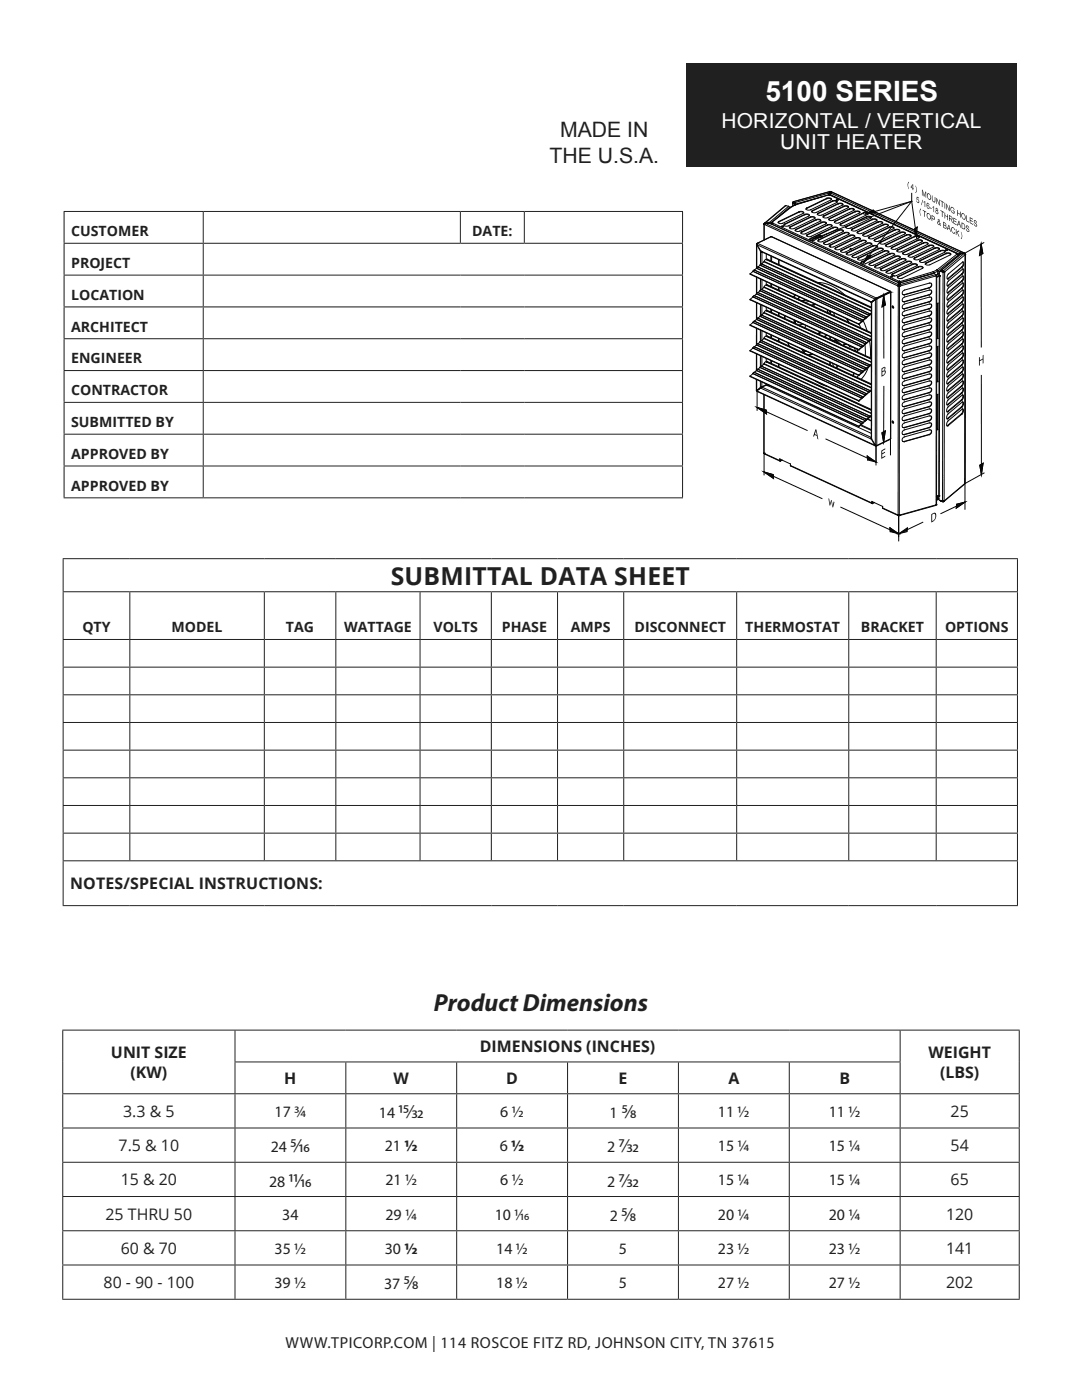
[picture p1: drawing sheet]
<svg xmlns="http://www.w3.org/2000/svg" width="216mm" height="279mm" viewBox="0 0 216 279" stroke-linecap="round" stroke-linejoin="round" font-family="sans-serif">
<defs><g id="words">
<text font-size="5.6" fill="#fff" x="152.7" y="20.1">5100 SERIES</text>
<g font-size="4.9" fill="#231f20">
<text x="78" y="116.7">SUBMITTAL DATA SHEET</text>
<text x="86.6" y="201.8">Product Dimensions</text>
</g>
<g font-size="4.2" fill="#231f20">
<text x="111.8" y="27.4">MADE IN</text>
<text x="109.6" y="32.4">THE U.S.A.</text>
</g>
<g font-size="4.1" fill="#fff">
<text x="143.9" y="25.5">HORIZONTAL / VERTICAL</text>
<text x="155.7" y="29.7">UNIT HEATER</text>
</g>
<g font-size="3.9" fill="#231f20">
<text x="79.5" y="223.2">15/32</text>
<text x="124.1" y="223.2">5/8</text>
<text x="58" y="230">5/16</text>
<text x="123.5" y="230">7/32</text>
<text x="57.6" y="236.8">11/16</text>
<text x="123.5" y="236.8">7/32</text>
<text x="124" y="243.7">5/8</text>
<text x="80.6" y="257.3">5/8</text>
</g>
<g font-size="3.2" fill="#231f20">
<text x="14" y="177.5">NOTES/SPECIAL INSTRUCTIONS:</text>
<text x="95.8" y="210">DIMENSIONS (INCHES)</text>
<text x="22.1" y="211.2">UNIT SIZE</text>
<text x="26" y="215.1">(KW)</text>
<text x="185.3" y="211.2">WEIGHT</text>
<text x="187.6" y="215.1">(LBS)</text>
<text x="56.7" y="216.3">H</text>
<text x="78.5" y="216.3">W</text>
<text x="101" y="216.3">D</text>
<text x="123.4" y="216.3">E</text>
<text x="145.3" y="216.3">A</text>
<text x="167.5" y="216.3">B</text>
<text x="24.6" y="222.9">3.3 &amp; 5</text>
<text x="54.8" y="222.9">17 ¾</text>
<text x="75.6" y="223.2">14</text>
<text x="99.8" y="222.9">6 ½</text>
<text x="121.6" y="223.2">1</text>
<text x="143.3" y="222.9">11 ½</text>
<text x="165.4" y="222.9">11 ½</text>
<text x="189.7" y="222.9">25</text>
<text x="23.7" y="229.8">7.5 &amp; 10</text>
<text x="54" y="230">24</text>
<text x="76.8" y="229.7">21 ½</text>
<text x="99.7" y="229.7">6 ½</text>
<text x="121.2" y="230">2</text>
<text x="143.3" y="229.7">15 ¼</text>
<text x="165.4" y="229.7">15 ¼</text>
<text x="189.7" y="229.8">54</text>
<text x="24.1" y="236.6">15 &amp; 20</text>
<text x="53.7" y="236.8">28</text>
<text x="76.9" y="236.6">21 ½</text>
<text x="99.8" y="236.6">6 ½</text>
<text x="121.2" y="236.8">2</text>
<text x="143.3" y="236.6">15 ¼</text>
<text x="165.4" y="236.6">15 ¼</text>
<text x="189.7" y="236.6">65</text>
<text x="21.1" y="243.4">25 THRU 50</text>
<text x="56.3" y="243.4">34</text>
<text x="76.9" y="243.4">29 ¼</text>
<text x="98.7" y="243.4">10 1/16</text>
<text x="121.7" y="243.7">2</text>
<text x="143.3" y="243.4">20 ¼</text>
<text x="165.4" y="243.4">20 ¼</text>
<text x="188.8" y="243.4">120</text>
<text x="24.1" y="250.3">60 &amp; 70</text>
<text x="54.8" y="250.2">35 ½</text>
<text x="76.8" y="250.2">30 ½</text>
<text x="99" y="250.2">14 ½</text>
<text x="123.5" y="250.2">5</text>
<text x="143.3" y="250.2">23 ½</text>
<text x="165.4" y="250.2">23 ½</text>
<text x="188.8" y="250.3">141</text>
<text x="20.7" y="257.1">80 - 90 - 100</text>
<text x="54.8" y="257.1">39 ½</text>
<text x="76.6" y="257.3">37</text>
<text x="99" y="257.1">18 ½</text>
<text x="123.5" y="257.1">5</text>
<text x="143.3" y="257.1">27 ½</text>
<text x="165.4" y="257.1">27 ½</text>
<text x="188.8" y="257.1">202</text>
<text x="57" y="269.1">WWW.TPICORP.COM | 114 ROSCOE FITZ RD, JOHNSON CITY, TN 37615</text>
</g>
<g font-size="2.8" fill="#231f20">
<text x="14.2" y="47.1">CUSTOMER</text>
<text x="94.2" y="47.1">DATE:</text>
<text x="14.2" y="53.5">PROJECT</text>
<text x="14.2" y="59.8">LOCATION</text>
<text x="14.2" y="66.2">ARCHITECT</text>
<text x="14.2" y="72.5">ENGINEER</text>
<text x="14.2" y="78.9">CONTRACTOR</text>
<text x="14.2" y="85.2">SUBMITTED BY</text>
<text x="14.2" y="91.6">APPROVED BY</text>
<text x="14.2" y="97.9">APPROVED BY</text>
<text x="16.4" y="126.2">QTY</text>
<text x="34.2" y="126.2">MODEL</text>
<text x="57.1" y="126.2">TAG</text>
<text x="68.7" y="126.2">WATTAGE</text>
<text x="86.5" y="126.2">VOLTS</text>
<text x="100.1" y="126.2">PHASE</text>
<text x="113.9" y="126.2">AMPS</text>
<text x="126.6" y="126.2">DISCONNECT</text>
<text x="148.7" y="126.2">THERMOSTAT</text>
<text x="171.8" y="126.2">BRACKET</text>
<text x="188.6" y="126.2">OPTIONS</text>
</g>
</g></defs>
<g fill="none" stroke="#231f20" stroke-width=".2">
<path d="M12.7 42.2h123.6M12.7 48.6h123.6M12.7 54.9h123.6M12.8 42.3v6.2M12.8 48.6v6.2M12.8 55v6.2M40.6 42.3v6.2M40.6 48.6v6.2M40.6 55v6.2M91.9 42.3v6.2M104.6 42.3v6.2M136.2 42.3v6.2"/>
<path d="M136.2 48.6v6.2M136.2 55v6.2M12.7 61.3h123.6M12.7 67.6h123.6M12.7 74h123.6M12.8 61.3v6.2M12.8 67.7v6.2M12.8 74v6.2M40.6 61.3v6.2M40.6 67.7v6.2M40.6 74v6.2M136.2 61.3v6.2"/>
<path d="M136.2 67.7v6.2M136.2 74v6.2M12.7 80.3h123.6M12.7 86.7h123.6M12.7 93h123.6M12.7 99.4h123.6M12.8 80.4v6.2M12.8 86.7v6.2M12.8 93.1v6.2M40.6 80.4v6.2M40.6 86.7v6.2M40.6 93.1v6.2"/>
<path d="M136.2 80.4v6.2M136.2 86.7v6.2M136.2 93.1v6.2M12.5 111.5h190.6M12.5 118.1h190.6M12.6 111.6v6.4M12.6 118.2v9.3M25.9 118.2v9.3M52.7 118.2v9.3M67 118.2v9.3M83.8 118.2v9.3M98 118.2v9.3"/>
<path d="M111.3 118.2v9.3M124.5 118.2v9.3M147 118.2v9.3M169.4 118.2v9.3M186.8 118.2v9.3M203 111.6v6.4M203 118.2v9.3M12.5 127.6h190.6M12.5 133.1h190.6M12.5 138.7h190.6M12.6 127.7v5.4M12.6 133.2v5.4"/>
<path d="M12.6 138.8v5.3M25.9 127.7v5.4M25.9 133.2v5.4M25.9 138.8v5.3M52.7 127.7v5.4M52.7 133.2v5.4M52.7 138.8v5.3M67 127.7v5.4M67 133.2v5.4M67 138.8v5.3M83.8 127.7v5.4M83.8 133.2v5.4"/>
<path d="M83.8 138.8v5.3M98 127.7v5.4M98 133.2v5.4M98 138.8v5.3M111.3 127.7v5.4M111.3 133.2v5.4M111.3 138.8v5.3M124.5 127.7v5.4M124.5 133.2v5.4M124.5 138.8v5.3M147 127.7v5.4M147 133.2v5.4"/>
<path d="M147 138.8v5.3M169.4 127.7v5.4M169.4 133.2v5.4M169.4 138.8v5.3M186.8 127.7v5.4M186.8 133.2v5.4M186.8 138.8v5.3M203 127.7v5.4M203 133.2v5.4M203 138.8v5.3M12.5 144.2h190.6M12.5 149.7h190.6"/>
<path d="M12.5 155.2h190.6M12.6 144.3v5.3M12.6 149.8v5.3M12.6 155.3v5.4M25.9 144.3v5.3M25.9 149.8v5.3M25.9 155.3v5.4M52.7 144.3v5.3M52.7 149.8v5.3M52.7 155.3v5.4M67 144.3v5.3M67 149.8v5.3"/>
<path d="M67 155.3v5.4M83.8 144.3v5.3M83.8 149.8v5.3M83.8 155.3v5.4M98 144.3v5.3M98 149.8v5.3M98 155.3v5.4M111.3 144.3v5.3M111.3 149.8v5.3M111.3 155.3v5.4M124.5 144.3v5.3M124.5 149.8v5.3"/>
<path d="M124.5 155.3v5.4M147 144.3v5.3M147 149.8v5.3M147 155.3v5.4M169.4 144.3v5.3M169.4 149.8v5.3M169.4 155.3v5.4M186.8 144.3v5.3M186.8 149.8v5.3M186.8 155.3v5.4M203 144.3v5.3M203 149.8v5.3"/>
<path d="M203 155.3v5.4M12.5 160.8h190.6M12.5 166.3h190.6M12.5 171.8h190.6M12.6 160.8v5.4M12.6 166.4v5.3M12.6 171.9v8.8M25.9 160.8v5.4M25.9 166.4v5.3M52.7 160.8v5.4M52.7 166.4v5.3M67 160.8v5.4"/>
<path d="M67 166.4v5.3M83.8 160.8v5.4M83.8 166.4v5.3M98 160.8v5.4M98 166.4v5.3M111.3 160.8v5.4M111.3 166.4v5.3M124.5 160.8v5.4M124.5 166.4v5.3M147 160.8v5.4M147 166.4v5.3M169.4 160.8v5.4"/>
<path d="M169.4 166.4v5.3M186.8 160.8v5.4M186.8 166.4v5.3M203 160.8v5.4M203 166.4v5.3M203 171.9v8.8M12.5 180.7h190.6"/>
</g>
<g fill="none" stroke="#030505" stroke-width=".2">
<path d="M165.4 38.9l.1 .1M151.1 48.8l.7 1.3M151.2 58.4l-.2 .2M151.9 57.8l21.7 10M152 52.7h-.1M153.8 51.1v1M164.4 43.1v.1M170.1 51v.1M170.2 41.7l.2 .1M174.6 47.8v.1M179.5 56.2l.1 .2M186.4 54.5h.1"/>
<path d="M187.7 54.1h.1M188.3 54.2l-.1 .1M150.5 64.1h.1M151.2 73.7l-.2 .2M153.1 72.1l-.1 .1M155.4 67.6v.5M162.6 60.7l-.3 .4M171.9 64.2l-.5 .4M172 69.2v.1M172.2 63.9h.1M172.8 73.6h.1M189.1 62.6h-.1"/>
<path d="M191.9 79.8h.1M191.9 67.2l-2.8 2.4M192 77l-2.8 2.4M173.1 91v.8M192.5 96.7v4.9"/>
</g>
<path d="M175.9 89.9l.7-.4v.2l-.6 .3v.5l.6-.4v.2l-.6 .4v.6l.6-.4v.2l-.7 .5z" fill-rule="evenodd" fill="#030505"/>
<g fill="none" stroke="#030505" stroke-width=".2">
<path d="M150.2 59.3l-.5 .5M151.7 58l21.7 10M153 51.8h-.1M154 44.5h.1M158.8 40.9h-.1M176.3 59l.4 1.9-.7 .3zM177.6 58.3h.1M177.6 58.2l-.2 .2M178.1 54.6v.1M180.2 50.4v.1M186.2 54.2l.2 .3M192 59.3l-2.8 2.4"/>
<path d="M151.2 63.5l-.2 .2M151.7 73.3l21.7 10M165.7 62.1h-.1M192 63.5h.1a.58 .58 0 0 1-.1 .9M192.1 74.6v.5l-.2 .5"/>
</g>
<g fill="#030505">
<path d="M181.3 36.3l-.1 .6 .1 .8-.2-.8z"/>
<path d="M182.6 37.1l.3 .8-.2 .6 .1-.8z"/>
<path d="M184 37.8l.1 .1v1.2l-.1-.1z"/>
<path d="M184.1 37.9l.2 1.3z"/>
<path d="M184.8 38.3v1.2l-.1-.1z"/>
<path d="M185.9 39h.2v.9l.2 .3-.3-.2z"/>
<path d="M186.8 39.5h.1v1.2h-.1z"/>
<path d="M187.4 39.8l.1 .1v1.1h-.1z"/>
<path d="M188.5 40.4l.1 .1v1.2l-.1-.1z"/>
<path d="M188.8 40.6l.1 .1v1.2l-.1-.1z"/>
<path d="M189.4 41h.1v1.2l-.1-.1z"/>
<path d="M182.8 40l.3 .4-.2-.1z"/>
<path d="M183 39.7l.3 .2z"/>
<path d="M184.1 39.9l-.2 1.1z"/>
<path d="M184.3 40.3l.2 .1h-.2z"/>
<path d="M184.4 40.3l.2-.1v1.1z"/>
<path d="M185.2 41l.2 .1 .1 .4-.1 .2-.2-.1a.29 .29 0 0 0 .2-.3 .29 .29 0 0 0-.2-.3z"/>
<path d="M185 41l.1-.1 .3 .2z"/>
<path d="M185.2 40.6l.3 .3z"/>
<path d="M185.6 41.4l.3 .2v.1l-.3-.2z"/>
<path d="M186.1 41.3l.2 .1h-.2z"/>
<path d="M186.2 41.3l.2-.1v1.2z"/>
<path d="M186.9 42.1l.3 .3v.3l-.3-.1 .2-.1z"/>
<path d="M187 41.6l.1 .3-.2 .1 .2 .1 .1-.3z"/>
<path d="M183.7 41.7h.1l-.2 .5 .1 .9-.2-.8z"/>
<path d="M187.1 44.7l.4 .2h-.2z"/>
<path d="M187.6 44.5l.1 .2z"/>
<path d="M187.1 44.2l.2 .1-.2 .2 .2 .3-.3-.3z"/>
<path d="M189.9 46.3l.4 .2 .2-.2 .1 .1a.32 .32 0 0 1-.4 .3 .32 .32 0 0 1-.3-.4z"/>
<path d="M190.2 45.5l.2 .1 .2 .3z"/>
<path d="M190.7 45.7l.1 .1v1.1h-.1z"/>
<path d="M191.7 46.3l.3 .8-.2 .6 .1-.8z"/>
</g>
<g fill="#030505">
<path d="M182.1 36.8h.1l-.4 .5 .5 .3-.1 .4-.1-.4-.4-.2z" fill-rule="evenodd"/>
<path d="M182.2 36.8v.8l-.4-.3 .3 .2z" fill-rule="evenodd"/>
<path d="M184.6 38.2l.2 .1-.4 1-.1-.1z" fill-rule="evenodd"/>
<path d="M185.4 38.8a.77 .77 0 0 1 .3 1l-.3 .1-.3-.4 .3 .2a.44 .44 0 0 0 .3-.4 .44 .44 0 0 0-.2-.4z" fill-rule="evenodd"/>
<path d="M185.1 38.6h.3l.2 .3-.2-.1a.44 .44 0 0 0-.4 .3 .44 .44 0 0 0 .2 .5l.2 .1a.77 .77 0 0 1-.3-1.1z" fill-rule="evenodd"/>
<path d="M186.5 39.3l.1 .1v.9a.35 .35 0 0 1-.4 .1 .35 .35 0 0 1-.2-.3l.5 .1z" fill-rule="evenodd"/>
<path d="M186.9 39.5l.5 1.5z" fill-rule="evenodd"/>
<path d="M187.6 40l.7 .4v.1l-.2-.2v1.1l-.2-.1v-1z" fill-rule="evenodd"/>
<path d="M188.9 40.7l.5 1.4z" fill-rule="evenodd"/>
<path d="M190.1 41.9l.4 .3v.4h-.3l-.4-.3 .6 .1z" fill-rule="evenodd"/>
<path d="M189.8 41.3l.3 .2a.42 .42 0 0 0-.4 .3 .42 .42 0 0 0 .2 .5l.2 .1a.76 .76 0 0 1-.3-1.1z" fill-rule="evenodd"/>
<path d="M189.8 41.3l.4 .1 .3 .5z" fill-rule="evenodd"/>
<path d="M191.1 42.4l.5 .3v-.5l.1 .1v1.1h-.1v-.6z" fill-rule="evenodd"/>
<path d="M191 41.9h.1v.5l.5 .4-.5-.2v.5l-.1-.1z" fill-rule="evenodd"/>
<path d="M192.2 42.7a.77 .77 0 0 1 .3 1.1h-.2l-.3-.3 .2 .2a.44 .44 0 0 0 .4-.4 .44 .44 0 0 0-.2-.5z" fill-rule="evenodd"/>
<path d="M191.9 42.6h.3l.3 .3-.3-.2a.44 .44 0 0 0-.3 .4 .44 .44 0 0 0 .2 .4l.1 .2a.77 .77 0 0 1-.3-1.1z" fill-rule="evenodd"/>
<path d="M192.8 42.9l.1 .1v1l.5 .3v.1l-.6-.3z" fill-rule="evenodd"/>
<path d="M193.5 43.3l.6 .4v.1l-.5-.3v.4l.5 .3v.1l-.5-.3v.4l.6 .3v.2l-.7-.4z" fill-rule="evenodd"/>
<path d="M194.3 44.6l.6 .6a.6 .6 0 0 1-.6-.6z" fill-rule="evenodd"/>
<path d="M194.4 43.9l.2 .2h-.1a.38 .38 0 0 0 .3 .5l.2 .4-.1 .2-.3-.2 .2 .1a.5 .5 0 0 0-.4-.7z" fill-rule="evenodd"/>
<path d="M194.4 43.9a.56 .56 0 0 1 .6 .6z" fill-rule="evenodd"/>
<path d="M183.1 39.8a.4 .4 0 0 1 .3 .3 .4 .4 0 0 1-.1 .4l-.4-.2 .2 .1a.29 .29 0 0 0 .2-.3 .29 .29 0 0 0-.2-.3z" fill-rule="evenodd"/>
<path d="M182.9 39.2l.5 .3v.1l-.4-.2v.3l.3 .2-.4-.1z" fill-rule="evenodd"/>
<path d="M185 40.5h.1l.3 .2-.3-.1v.4a.44 .44 0 0 0 .3 .7 .76 .76 0 0 1-.4-1.2z" fill-rule="evenodd"/>
<path d="M186.8 41.5l.3 .2-.2-.1-.1 .1 .4 .5-.4-.1v.1l.4 .5a.43 .43 0 0 1-.5-.2 .43 .43 0 0 1 .1-.5z" fill-rule="evenodd"/>
<path d="M187.7 41.9l.7 .4v.2l-.3-.2v1h-.2v-1.1z" fill-rule="evenodd"/>
<path d="M188.6 42.9l.5 .3v-.5l.1 .1v1.2l-.1-.7z" fill-rule="evenodd"/>
<path d="M188.5 42.4l.1 .5 .5 .4-.5-.2v.5h-.1z" fill-rule="evenodd"/>
<path d="M189.6 43.7l.3 .2 .2 .6z" fill-rule="evenodd"/>
<path d="M189.5 43.5l.3 .2 .1-.3-.1-.1h.2v.5z" fill-rule="evenodd"/>
<path d="M189.4 42.9l.6 .4-.5-.2v.4l.5 .3-.5-.2v.5h-.1z" fill-rule="evenodd"/>
<path d="M190.2 43.4l.7 .4v.1l-.5-.3v.4l.4 .3v.1l-.4-.3v.4l.5 .3v.2l-.7-.4z" fill-rule="evenodd"/>
<path d="M191.3 44l.1 .1-.2 .6 .3 .3-.3-.2-.1 .3-.1-.1z" fill-rule="evenodd"/>
<path d="M191.4 44.1l.4 1.4-.6-.8 .3 .1z" fill-rule="evenodd"/>
<path d="M192.2 44.7a.72 .72 0 0 1 .3 1.1l-.5-.3 .3 .1a.55 .55 0 0 0-.1-.9z" fill-rule="evenodd"/>
<path d="M191.9 44.4l.5 .3-.4-.1v.9l.5 .3-.6-.3z" fill-rule="evenodd"/>
<path d="M192.7 45.6l.6 .7a.6 .6 0 0 1-.6-.7z" fill-rule="evenodd"/>
<path d="M192.8 45l.3 .2-.1-.1a.37 .37 0 0 0 .3 .6l.1 .4-.1 .2-.2-.2 .1 .1a.38 .38 0 0 0-.3-.6l-.1-.3z" fill-rule="evenodd"/>
<path d="M192.8 45a.56 .56 0 0 1 .6 .6z" fill-rule="evenodd"/>
<path d="M184.1 41.9l.7 .4v.1l-.3-.1v1l-.1-.1v-1z" fill-rule="evenodd"/>
<path d="M185.3 42.7a.75 .75 0 0 1 .3 1.1h-.2l-.3-.3 .3 .2a.6 .6 0 0 0-.1-1z" fill-rule="evenodd"/>
<path d="M185 42.5h.3l.3 .3-.3-.1a.44 .44 0 0 0-.3 .3 .44 .44 0 0 0 .2 .5l.1 .1a.77 .77 0 0 1-.3-1.1z" fill-rule="evenodd"/>
<path d="M186.2 43.2l.3 .2v.4l-.5-.3 .4 .2v-.3z" fill-rule="evenodd"/>
<path d="M185.9 42.9l.6 .4-.5-.2v.4l.5 .3-.5-.1v.4h-.1z" fill-rule="evenodd"/>
<path d="M187.2 43.7l.5 1v.4l-.6-.9z" fill-rule="evenodd"/>
<path d="M187.2 43.7a.33 .33 0 0 1 .3 .2 .33 .33 0 0 1-.1 .4l-.1-.1 .1-.3z" fill-rule="evenodd"/>
<path d="M188.5 45.1l.3 .2v.4l-.5-.4 .4 .2v-.3z" fill-rule="evenodd"/>
<path d="M188.5 44.5l.3 .2-.1 .4-.4-.3 .4 .1v-.2z" fill-rule="evenodd"/>
<path d="M188.2 44.2l.6 .5-.5-.3v.4l.5 .4-.5-.3v.4l.5 .4-.6-.3z" fill-rule="evenodd"/>
<path d="M189.3 44.9h.1l-.2 .6 .3 .3-.3-.2-.1 .3-.2-.1z" fill-rule="evenodd"/>
<path d="M189.4 44.9l.3 1.4-.5-.8 .3 .2z" fill-rule="evenodd"/>
<path d="M189.9 45.4h.3l.2 .2-.3-.1a.61 .61 0 0 0 .1 1 .77 .77 0 0 1-.3-1.1z" fill-rule="evenodd"/>
<path d="M191 46.4l.5 .9z" fill-rule="evenodd"/>
<path d="M190.8 46.3l.5-.3 .1 .1-.6 .4z" fill-rule="evenodd"/>
</g>
<g fill="none" stroke="#030505" stroke-width=".2">
<path d="M165.4 38.5l-6.8 1.9M181.9 38.6v1.6l-8.7 2.4M149.7 54.8l21.7 9.9M151 53.5h.1M151.1 48.9h-.1M151.9 52.7l21.7 10-.2 .2M152.4 57.4l21.5 9.8M154.1 44.5l25.3 11.6M155.4 51.9v.9M157.7 45.2v.1M163.2 42.6h.1M171.2 46.2v.1"/>
<path d="M181.5 46.9l.2 .1M186.3 54.5v.1M191 50.6v.1M192.6 50.8l-.1 45.7M151.7 63.1l21.7 10M152.9 72.2l-.2 .1-.2 .3M153.8 72v.5M166.5 62.9l-.1 .1M166.5 67.6l.7 .6M172 74.3v.1M172.2 74.1l-.3 .2M172.7 68.6h-.1"/>
<path d="M172.8 68.5h.1M173.5 62.9l-.1 .1M189 79.3v.1M191.9 61.6l.1 .1M192 74.2l-2.8 2.4M189 80.7l.2 .1M189.2 84a.61 .61 0 0 0-.1 1h.1M192 80.3v-.1a.58 .58 0 0 1 0 1M192.5 96.5v.1"/>
</g>
<g fill="#030505">
<path d="M177.6 105.3l1.1 .8h-1.1z"/>
<path d="M177.6 106.1h1.1l.6 .4z"/>
</g>
<path d="M179.5 56.2h.1M191.7 50.5v.1M152.9 62l-.2 .1-.2 .3M172.7 68.7l-.5 .4M189.2 81.2a.61 .61 0 0 0-.1 1h.1M177.6 105.3l1.7 1.2-1.7-.4z" fill="none" stroke="#030505" stroke-width=".2"/>
<g fill="#030505">
<path d="M162.7 85.7l.2 .1-.3 .8 .4 .5-.4-.3-.2 .4-.1-.1z" fill-rule="evenodd"/>
<path d="M162.9 85.8l.4 1.9-.2-.1-.1-.5-.4-.5 .4 .2-.2-.9z" fill-rule="evenodd"/>
</g>
<g fill="none" stroke="#030505" stroke-width=".2">
<path d="M165.7 38.9h-.1M149.7 59.8l21.7 9.9M150.3 54.1l21.6 10M150.5 59h.1M151 53.5l21.6 10M151.7 52.9l-.4 .4M152.5 52.2l21.4 9.8M153.9 44.5v.1M154 44.4l-.2 .2M158.8 45.8v.1M171.3 51.5v.1M172.3 46.7v.1"/>
<path d="M173.4 47.3v.1M175.7 59.1l.1 .1M176.3 59l.1 12.4M177.6 58.3h.1M181.9 40.2l-19.8 7.6M183.6 52h.1M186.3 54.5l-2.9 .9M187 53.8v.1M187.3 54.6l-.1 .1M187.6 54.1l-.1 .1M191.8 50.7h-.2M192.6 50.7h.1"/>
<path d="M192.6 50.8h.1M195.8 48.7v20.6M150.2 64.4l-.5 .5M150.5 74.3l21.7 10M150.9 77.9h.1M151.8 77.5l-.8 .5M152.4 72.7l21.5 9.8M155.4 72.7v.5M169.7 69l-.2 .2M172.6 73.7h.1M172.7 73.8l-.5 .4M172.8 63.4h.1"/>
<path d="M173.3 73.1l-.4 .4M173.3 68l-.4 .4M173.5 73h.1M173.6 67.8h.1M173.9 62.6l-.3 .2M189.1 78h.1M189.1 76.6h-.1M189.2 63.1a.61 .61 0 0 0 0 1v-.1M192 76.1l-2.8 2.3M192 66.3h.1a.58 .58 0 0 1-.1 .9M192 60.3l-2.8 2.3M173.3 83.3l-.4 .4"/>
<path d="M191.9 81.2l-2.9 2.3M167.8 101.2l11.5 5.3"/>
</g>
<g fill="#030505">
<path d="M182.4 45.8l.6-.5v.5z"/>
<path d="M182.4 45.8h.6l-.1 1.6z"/>
</g>
<path d="M154 56.7v.5M158.4 59.3l10.9 5M182.4 45.8l.6-.5-.1 2.1zM184.8 52.5v.1M191.9 57.4l.1 .1M168.4 68.7l-.1 .2M172.1 64h.1" fill="none" stroke="#030505" stroke-width=".2"/>
<g fill="#030505">
<path d="M195.5 92.8l.7-.4-.1 .4z"/>
<path d="M195.5 92.8h.6l-.3 1.9z"/>
</g>
<g fill="none" stroke="#030505" stroke-width=".2">
<path d="M165.8 38.7l-.1 .2M165.8 38.6l25.9 11.9M151.3 53.3l21.6 10M161.1 46.8v.1M177.6 58.3h.1M179.4 56.1v.1M187.1 54.1l-.7 .4M189.2 58.9a.61 .61 0 0 0 0 1v-.1M149.7 64.9l21.7 9.9M152.4 62.5l21.5 9.8M172.2 69l-.3 .2M172.8 68.5h.1"/>
<path d="M189.1 65.4h.1M192.1 62.1v.5l-.2 .4M164.8 87.6l10 4.6M173.6 83.1h.1M195.5 92.8l.7-.4-.4 2.3z"/>
</g>
<path d="M173.1 50.9l.8 .1h-.9z" fill="#030505"/>
<path d="M173 51h.9l-1.6 1.5z" fill="#030505"/>
<g fill="none" stroke="#030505" stroke-width=".2">
<path d="M165.5 38.9h-.1M150.2 54.2l21.7 10M152.5 57.3l.2-.4h.2l21 9.7M153.8 44.6h.1M154.1 44.5l-.1 .2M166.1 40.1v.1M173.1 50.9l.8 .1-1.6 1.5zM174.7 59.7l-.7 .5M175 59.7l2.7-1.4v29.3M179.3 56.4h.1M181.4 50.9v.1M183.3 53.2v.1"/>
<path d="M186.5 49.5v.1M191.6 50.7h.1M192.7 50.8h-.1M151 73.9l21.6 10M160.7 64.9l-.1 .5M166.1 72.5l.2 .6M172.1 69.1h.1M172.6 73.7l-.4 .4M172.8 63.4l-.1 .1M172.9 68.4h.1M173.5 67.9h.1M173.6 72.9h.1"/>
<path d="M173.9 62.5l-.3 .2M189.1 69.6h-.1M189.2 61.7a.61 .61 0 0 0 0 1v-.1M191.9 77h.1M192.1 78.8v.5l-.2 .5M192.1 77.4v.5l-.2 .5M173.1 83.7l.8 .3M173.5 83.2h.1M191.9 82.6h.1M179.3 103v4.9"/>
</g>
<g fill="#030505">
<path d="M151.1 81.3l1.8 .5h-1.1z"/>
<path d="M151.8 81.8h1.1l.1 .8z"/>
</g>
<g fill="none" stroke="#030505" stroke-width=".2">
<path d="M165 39.6v.1M165.4 38.9h.1M165.5 38.9h.1M150.3 54.1l-.1 .1M150.5 53.9l21.7 10M151.7 58l21.6 10M152.5 52.2l-.1 .1M153.8 44.6h.1M153.9 47.2h.1M169 41.2l.3 .1M172.9 43.2v.1M174.1 43.7v.1"/>
<path d="M177.6 50.6v.1M179.5 56.2v.1M191.6 50.7l-3.9 3.3M151 63.7l21.6 10M151.2 73.7l21.7 10M151.8 77.3l-.7 .6M155.4 62.5v.5M165.6 62.1l.4 .1M172 69.3l-.6 .5M172.8 73.6h.1M173.6 73l-.1 .1M176.4 77.1l-.1 11.1"/>
<path d="M191.9 60.2l.1 .1M192 67.2l-2.8 2.4M192 64.4l-2.8 2.4M151.1 81.3l1.8 .5 .1 .8zM152.5 90.7v4.1M172.9 83.7h.1M173.1 91l1.7 1.2M189 83.5v.1"/>
</g>
<g fill="#030505">
<path d="M176 86.4l.7-.4-.1 .4z"/>
<path d="M176 86.4h.6l-.3 1.8z"/>
</g>
<path d="M153.1 51.7l20.8 9.6M154 44.4v.1M177.6 58.2v.1M172.9 73.5h.1M192 63.5l-2.8 2.4M176 86.4l.7-.4-.4 2.2z" fill="none" stroke="#030505" stroke-width=".2"/>
<g fill="#030505">
<path d="M186.1 102.6l.5-.3a1.02 1.02 0 0 1 0 1.4l-.6 .3 .1-.1a.93 .93 0 0 0 .4-1.4z" fill-rule="evenodd"/>
<path d="M185.8 102.6l.8-.3-.6 .4v1.3l.6-.3-.8 .6z" fill-rule="evenodd"/>
</g>
<g fill="none" stroke="#030505" stroke-width=".2">
<path d="M149.7 59.8v.1M151 53.5l-.5 .4M152 57.8l21.6 10M164 44.3v.1M169.5 41.6v.1M179.6 56.2h-.1M181.9 40.2l-9.6 12.3M151.6 73.3l21.7 10M155.4 67.6v.5M170.4 69.4l.3 .7M172.1 74.2h.1M173.6 62.8h.1"/>
<path d="M191.9 75.6l-2.8 2.4M192 66.3l-2.8 2.4M195.8 74.9v19.8M192 81.2l-2.8 2.4M192.5 96.5h.1"/>
</g>
<g fill="#030505">
<path d="M195.8 48.7l.3 1.9h-.6z"/>
<path d="M195.5 50.6h.6l-.7 .4z"/>
</g>
<path d="M157.9 41.3l-4.1 3.2M177.6 58.2h.1M177.7 58.3h.1M179.9 51.6v.1M186.2 54.2v.1M192.1 55.1a.58 .58 0 0 1 0 1M195.8 48.7l.3 1.9-.7 .4zM151.7 63.1l21.6 10M151.7 73.3h-.1M171.9 69.2v.1M172.1 64h.1M192 74.7l.1-.1a.58 .58 0 0 1-.1 1" fill="none" stroke="#030505" stroke-width=".2"/>
<g fill="#030505">
<path d="M196.1 70.9l.1-.1v1.7l-.1 .1v-.8l-.6 .1 .6-.3z" fill-rule="evenodd"/>
<path d="M195.3 71.3l.2-.1v.7l.6-.1-.6 .3v.8l-.2 .1z" fill-rule="evenodd"/>
</g>
<g fill="none" stroke="#030505" stroke-width=".2">
<path d="M165.7 38.9l25.9 11.8M150.2 54.2l-.5 .5M150.5 59l-.2 .2M151 58.6l21.7 10M151.3 58.4l21.6 10M151.3 53.3h-.1M151.9 52.7l-.2 .2M152.4 57.4l-.4 .4M152.4 52.3l21.5 9.8M152.9 51.8l21 9.7M153 56.9l20.9 9.6M153.9 44.6v.1"/>
<path d="M154 47.2l23.6 10.9M154.1 44.4v.1M159.5 42.2v.1M162.1 42v.1M169.6 46.9v.1M170.7 42.2v.1M171.9 48v.1M174.7 59.7h-.1M177.6 58.2l-2.7 1.3M179.4 56.2l-.1 .2M179.5 56.1h.1M179.7 46.3v.1"/>
<path d="M180.9 46.9v.1M182.5 51.4v.1M183 45.3l-.6 .5 .5 1.6M183.1 47.9v.1M187.1 54.1h.1M187.1 54.1v.6M187.1 54.7h.1M187.9 53.9l-.2 .2M189.1 59.8h.1M190.9 50.6l.1 .1-4 3.1M190.9 50.6v.1M191.6 50.6h.1"/>
<path d="M192.1 56.5l.1 .5-.3 .4M192.7 50.8l-.1 45.6M149.7 64.9v.1M150.5 64.1l-.2 .2M150.9 63.8l21.7 9.9M151.1 78.3v3.6M151.7 63.1h.1M152.4 72.7l-.4 .4 21.6 10M152.4 62.5l-.4 .4 21.6 10M153 72.2l20.9 9.6M153.8 66.8v.6M154 61.8v.5"/>
<path d="M163.6 66.3l-.4 .3M163.7 66.3l-.5 .3M167 72.9l-.1 .5M167.1 73l-.1 .5M168.5 68.7l-.1 .3M169.5 64.4l4.4 2M171.4 64.6v.1M171.9 74.3v.1M172 74.4l-.6 .5M172.1 69.1h.1M172.1 64l-.1 .1M172.6 68.6l-.4 .4"/>
<path d="M172.7 63.5v.1M172.8 68.5h.1M172.9 63.3l-.2 .2M173.4 62.9h-.1M173.4 63l-.5 .4M173.6 67.9l-.1 .1M173.9 72.8l-.3 .2M189.1 64h.1M189.1 62.6h.1M189.2 78.4a.61 .61 0 0 0-.1 1h.1M189.2 75.6a.61 .61 0 0 0-.1 1h.1M191.9 78.4l-2.9 2.3"/>
<path d="M191.9 63l-2.8 2.4M192 77.5v-.1a.58 .58 0 0 1 0 1M192 78.9v-.1a.58 .58 0 0 1 0 1M192 62.1h.1a.58 .58 0 0 1-.1 .9M192.1 76v.5l-.2 .5M192.1 60.7v.5l-.2 .4M171.8 84.8l2.1 .9M172.8 83.8h.1M173.9 87.6l.7 1.3M173.9 87.6l.8 1.2M177.7 87.6l-.1 .1M189 84.9l.2 .1"/>
<path d="M189 82.1l.2 .1M192 80.2l-2.8 2.4M192.1 81.6v.5l-.2 .5M192.5 96.5l-4.1 3.5M192.5 96.5h.1M195.5 92.8l.7-.4-.4 2.3zM177.6 105.3v.8M192.5 100.2l-4.8 2.3"/>
</g>
<g fill="#030505">
<path d="M179.9 106.1l1.2-.8-.1 .8z"/>
<path d="M179.3 106.5l.6-.4h1.1z"/>
</g>
<path d="M161 41.5v.1M179.2 55.2v.1M186.2 54.2l-6.6 2M151 73.9l-.1 .1M172.1 69.1h.1M172.2 63.9l-.3 .2M173.4 73.1v.1M189.2 68.7a.61 .61 0 0 0-.1 .9h.1M151.1 81.3l1.8 .5 .1 .8zM173.1 83.6l.8 .3M179.3 106.5l1.8-1.2-.1 .8z" fill="none" stroke="#030505" stroke-width=".2"/>
<g fill="#030505">
<path d="M190.9 100.6l1.6-.4-.6 .4z"/>
<path d="M190.9 100.6h1l-1.1 .8z"/>
</g>
<path d="M165.7 38.9l25.3 11.7M151.7 58l-.4 .4M170 45.7v.1M192.1 59.3v.5l-.2 .4M151.1 77.9h-.1M151.9 73.1l21.7 10M190.9 100.6l1.6-.4-1.7 1.2z" fill="none" stroke="#030505" stroke-width=".2"/>
<g fill="#030505">
<path d="M176.2 74.2l.4-.3 .1 .5-.1 .2-.5 .3a.56 .56 0 0 0 .4-.8z" fill-rule="evenodd"/>
<path d="M176.2 73.5l.5-.2-.2 .6-.4 .2 .4-.4-.1-.3z" fill-rule="evenodd"/>
<path d="M175.9 73.5l.5-.3 .3 .1-.6 .3v.5l.5-.2-.5 .4v.6l.5-.3-.7 .6z" fill-rule="evenodd"/>
</g>
<g fill="none" stroke="#030505" stroke-width=".2">
<path d="M165.5 38.9h-.1M149.7 59.9l21.7 9.9M150.5 53.9l21.7 10M150.5 53.9h.1M151 58.7l21.6 9.9M151 48.9l.7 1.2M151.7 52.9l21.7 10M152 57.8h-.1M152.9 51.8h-.2l-.2 .4M153.1 51.7l-.1 .1M153.1 56.8l-.1 .1M153.8 44.6h.1"/>
<path d="M154.1 44.4h.1M155.4 57.4v.5M158 41.2l-.1 .1M159.9 46.3v.1M165.5 43.6v.1M166.6 44.1v.1M167.9 49.9v.1M167.9 40.6l.2 .2M168.9 45.2v.1M173.5 52.6h.1M177.6 58.2v.1M179.5 56.3h.1"/>
<path d="M187 53.9l-.8 .3M187.1 54.1l.1 .6M188.3 54.2v.1M192 56.5h.1a.58 .58 0 0 1-.1 1M192.1 55.1l-2.9 2.4M195.8 48.7l.3 1.9-.7 .4zM196.3 48.4l-3.6 2M150.3 64.3l21.6 10M151 63.7l-.1 .1M151.6 73.3l-.4 .4 21.7 10M151.7 63.1l-.4 .4 21.6 10M152.5 72.6l21.4 9.8"/>
<path d="M153.9 66.9v.5M155.4 62.5v.5M165.5 62l.1 .1M166.5 67.6l.5 .8M171.9 69.3l-.5 .4M172 64.1v.1M172.1 74.2h.1M172.7 63.5h-.1M172.8 73.6l-.1 .1M173.5 62.8h.1M173.6 67.8l-.2 .2M189.1 78h-.1"/>
<path d="M189.1 76.6h.1M191.9 67.2h.1M191.9 64.4h.1M191.9 61.6l-2.8 2.4M192 75.6l-2.8 2.4M174.8 89.2v3M176 86.4l.7-.4-.4 2.2zM177.7 87.5v.1M189 80.7v.1M189.2 82.6a.61 .61 0 0 0-.1 1h.1M191.9 81.2h.1M192.5 96.5h.1"/>
<path d="M179.3 103v4.1M188.2 100h.1"/>
</g>
<g fill="#030505">
<path d="M152.5 94.2l1.8 .5h-1.1z"/>
<path d="M153.2 94.7h1.1v.8z"/>
</g>
<g fill="none" stroke="#030505" stroke-width=".2">
<path d="M149.7 54.7l21.7 9.9M150.3 59.2l21.6 10M150.5 59l21.7 10M151 58.6h-.1M151.2 53.3l-.2 .2M154.1 44.4v.1M155.4 44.2v.1M174.7 59.8l-.8 .5M175.8 53.6v.1M176.8 48.8v.1M177.6 58.3h.1M186.3 54.3v.1"/>
<path d="M187.1 54.7l-.3 .2M190.8 50.6l.1 .1M191.5 50.6l.1 .1M149.7 65l21.7 9.9M152.5 62.4l21.4 9.8M153 72.2h-.1M153.8 61.7v.6M165.1 61.9l.1 .5M172.2 74.1h.1M172.8 68.5l-.1 .1M173.6 62.7h.1M189 79.4h.2"/>
<path d="M189.1 65.4h-.1M191.9 79.8l-2.9 2.3M192 74.7l-2.8 2.3M192 62.1l-2.8 2.4M192 60.7h.1a.58 .58 0 0 1-.1 .9M152.5 94.2l1.8 .5v.8zM173.6 83.1l-.2 .2M188.4 100l-.2 .1M177.6 105.3l1.7 1.2"/>
</g>
<g fill="#030505">
<path d="M162.8 47.3l.7-.5 .6 .5z"/>
<path d="M162.1 47.8l.7-.5h1.3z"/>
</g>
<g fill="none" stroke="#030505" stroke-width=".2">
<path d="M152.5 57.3l21.4 9.8M153.8 47.2h.1M162.1 47.8l1.4-1 .6 .5zM165.6 48.9v.1M177.6 58.3l-2.7 1.3M179.1 49.9v.1M179.6 56.1l-.1 .1M191 50.6l.2 .3M192.6 50.7h.1M152 73.1h-.1M165.9 67.8l.7 .3M171.9 74.4l-.5 .4"/>
<path d="M172.2 69h.1M172.9 63.4h.1M173.3 62.9l-.4 .4M173.6 72.9l-.2 .2M173.9 67.7l-.3 .2M192 78.4l-2.8 2.4M192 77.5l-2.8 2.3M191.9 82.6l-2.9 2.3M192 81.6a.58 .58 0 0 1 0 1M192.6 96.4l-.1 .1"/>
</g>
<path d="M173.2 42.5l1-.6 .6 .6z" fill="#030505"/>
<path d="M172.7 42.6h2.1" fill="none" stroke="#030505" stroke-width=".26"/>
<g fill="none" stroke="#030505" stroke-width=".2">
<path d="M153 56.9h-.1M172.7 42.7l1.5-.8 .6 .6zM174.2 49v.1M175.7 48.3v.1M179.3 56.4h.1M186.2 54.2l.1 .3M191.5 50.6v.1M191.9 57.4l-2.8 2.4M152 62.9h-.1M155.4 72.7v.5M166.4 62.4l.1 .5M172.1 69.1l-.1 .1"/>
<path d="M172.7 63.6l-.5 .4M173.4 68v.1M189.1 69.6h.1M192 63.1l-2.8 2.3M171.7 84.9l2.2 1M172.9 83.7l-.3 .2M174.8 89.2v3.6"/>
</g>
<g fill="#030505">
<path d="M173.1 91l1.1 .8h-1.1z"/>
<path d="M173.1 91.8h1.1l.6 .4z"/>
</g>
<path d="M165.4 38.9l-6.6 2M150.5 53.9l-.2 .2M154 44.4v.1M184.3 48.4v.1M192 59.3h.1a.58 .58 0 0 1-.1 .9M152.9 72.2l21 9.7M173.4 68h-.1M173.4 73.2l-.5 .4M173.1 91l1.7 1.2-1.7-.4zM190.9 100.6l1.6-.4-1.7 1.2z" fill="none" stroke="#030505" stroke-width=".2"/>
<g fill="#030505">
<path d="M176.3 59l.4 1.9h-.6z"/>
<path d="M176.1 60.9h.6l-.7 .3z"/>
</g>
<g fill="none" stroke="#030505" stroke-width=".2">
<path d="M165.4 38.9l-6.7 1.9M165.4 38.5v.2M165.6 38.9l25.3 11.8M165.6 38.4h.1M165.7 38.4h.1M149.7 54.7v.1M150.2 59.3l21.7 10M151 58.7l-.5 .3 21.7 10M151 53.5l21.7 10M151 48.7v.2M151.2 58.4l21.7 10-.2 .2M151.2 53.3l21.7 10"/>
<path d="M151.3 58.4h-.1M151.7 52.9l21.6 10M151.9 57.8l-.2 .2M152.4 52.3l-.4 .4 21.6 10M152.6 44.7l-.1 .1M153 51.8l20.9 9.6M153.1 56.8l5.2 2.4M153.8 56.6v.6M154 44.5l-.1 .1M154 51.2v.9M154.1 44.4l.1 .1M155.4 51.8v1"/>
<path d="M155.4 57.4v.5M157.5 41.4l-2.7 2.3M158 41.2l-4 3.2M158.6 40.4l.1 .3M161.7 43.3v.1M162.9 43.8v.1M166.8 40.1l.2 .1M167.3 40.6v.1M168.4 41.1v.1M174.6 59.7l-.7 .6M174.8 42.5l-.6-.6-1.5 .8M174.9 59.6l.1 .1"/>
<path d="M175.2 44.3v.1M175.3 49.6v.1M176.3 59l.4 1.9-.7 .3zM176.3 44.8v.1M177.5 45.3v.1M177.6 58.2l-.3 .2M177.7 58.3h.1M177.8 58.3l-.1 29.2M178.6 45.8v.1M179.4 56.6v.4M179.4 56.2l-.1 .2M179.4 57.1h.1"/>
<path d="M179.5 56.1v.1M179.5 56.3l.1 .1M181.9 40.2l1 7.2M182.1 52.7v.1M186.3 54.4v.1M187 53.9l.1 .2M187.7 50v.1M187.9 54.1h.1M188.3 54.3h.1M188.8 50.5v.1M191.2 51v-.1l-4 3.2-.2-.3M191.7 50.5l-.2 .1"/>
<path d="M191.7 50.6h.1M192 57.5l-2.8 2.3M192.1 56.5l-2.9 2.4M192.6 50.8v45.6M192.6 50.7h.1M192.7 50.8h-.1M149.7 70v.1M150.2 64.4l21.7 10M150.3 64.3l-.1 .1M150.9 63.8l-.4 .3 21.7 10M151.2 73.7h.1M151.2 63.5h.1"/>
<path d="M151.7 77.4l-.7 .5M152 68l21.6 10M152.5 72.6l-.1 .1M152.5 62.4l-.1 .1M153 62l20.9 9.6M153.1 72.1l20.8 9.6M153.9 72v.5M165 61.8l.2 .6M167.2 68.2l.6 .5M168.4 68.7l.7 .1M169 63.6l.5 .9M169.3 68.9l.2 .3 .8 .1"/>
<path d="M171.4 69.7v.1M171.9 64.1v.1M172 64.2l-.6 .5M172.1 74.2l-.1 .1M172.1 64h.1M172.6 63.5l-.4 .4M172.7 73.7v.1M172.7 68.6v.1M172.9 73.5l-.2 .2M173.4 73.1h-.1M173.4 68.1l-.5 .4M173.5 62.8h.1"/>
<path d="M173.5 67.9h.1M173.6 73h.1M173.6 62.8l-.1 .1M173.9 67.6l-.3 .2M173.9 72.7l-.3 .2M185.4 72.8l-5 1.3M185.4 78.4l-4.9 1.4M185.8 74.7v.4l-.4 .4M186.9 61.6l.1 .2-.1 .2M187 76.1l.1 .1M189.1 64h-.1M189.2 79.8a.61 .61 0 0 0-.1 1h.1"/>
<path d="M189.2 77a.61 .61 0 0 0-.1 1h.1M191.9 77l-2.9 2.4M191.9 74.2l-2.8 2.4M191.9 75.6h.1M191.9 72.8h.1M191.9 63l.1 .1M191.9 60.2l-2.8 2.4M192 79.8l-2.8 2.4M192 78.8l-2.8 2.4M192 76.1l.1-.1a.58 .58 0 0 1-.1 1M192 61.7l-2.8 2.3M192 60.7l-2.8 2.4"/>
<path d="M192.1 66.2v.6l-.2 .4M192.1 63.5v.5l-.2 .4M151.1 81.3l10 4.6M152.5 94.2l11.5 5.3M152.5 90.5l3.1 1.4v-.3M152.5 94.2l1.8 .5v.8zM172.1 84.4h.1M173.4 83.3h-.1M173.9 82.9l-.3 .2M177.7 87.8v3M185.4 86.7h.1M185.4 81.2l-4.9 1.4"/>
<path d="M187.2 99l.1 .1M189 84.9v.1M189 82.1v.1M189 83.5l.2 .1M192 81.6l-2.8 2.4M192.1 80.2v.5l-.2 .5M196.4 94.4l-3.6 2M184.1 104.2l-4.8 2.3-1.6-.5M188.2 100h.1"/>
</g>
<g fill="#030505">
<path d="M166.3 100.1l.2 .1-.3 1.1-.1-.1z" fill-rule="evenodd"/>
<path d="M165.8 99.8l.2 .1-.4 1-.1-.1z" fill-rule="evenodd"/>
</g>
<g fill="#030505">
<path d="M165.3 99.4l.2 .1 .1 1.1-.1 .2z"/>
<path d="M166 99.9l.1 1.3z"/>
</g>
<g fill="none" stroke="#030505" stroke-width=".2">
<path d="M164.2 39.2l-5.5 1.5M165.4 38.7l.1 .2M165.4 38.7h.1M165.5 38.9h.1M165.5 38.9v.1M165.6 38.4v-.1l-7.2 2M165.6 38.4l-.2 .3M165.6 38.2l-7.3 2M165.6 38.2v.2M165.6 38.2l-.2 .5M165.6 38.9l-.1 .1M165.6 38.3l.1 .1"/>
<path d="M165.6 38.3h.2M165.7 38.4h-.1M165.7 38.4l-.1 .5M165.7 38.4h.1M165.7 38.9h.1M165.8 38.4h.1M165.8 38.4h-.1M165.8 38.3v.4v-.3M165.8 38.3l26.5 12.2M165.8 38.3v.1M165.8 38.2v.1M165.8 38.2l26.7 12.3"/>
<path d="M165.9 39.8l-.3-.2-.6 .1-4.2 2M166.9 39.9h.4M150.3 59.2l-.1 .1M150.9 55.3v3.4M150.9 48.8v4.8M151 55.3v3.2M151 48.9v4.5M151.1 48.7v.1M151.2 48.6l-.1 .2 23.5 10.9M151.2 48.6l2.7-1.4 23.7 11M151.2 48.6l-.1 .1M151.2 48.6l23.7 10.9"/>
<path d="M151.7 50.1v2.7M151.7 55.7v2.2M151.7 50.1l.3 .2M151.8 50.1l22.1 10.2M151.8 50.1h-.1M151.8 50.1l.2 .2M152 50.3h.1M152 50.3l21.8 10M152 55.8v1.9M152 50.3v2.3M152.1 50.3h-.1M152.4 44.7v3.2"/>
<path d="M152.5 44.7h.1M152.5 44.7v.1M152.5 57.3l-.1 .1M152.5 44.8h.1M152.5 44.8v3.1M152.5 44.8l26.7 12.3M152.5 44.5l.1 .1M152.5 44.5v.2M152.6 44.6h.1M152.7 44.6h.1M152.7 44.5h-.2M152.7 44.5v.1"/>
<path d="M152.7 44.6h-.1M152.7 44.6l-.1 .1M152.7 44.6l26.6 12.2v.1M152.9 56.2v.7M152.9 50.7v1.1M153.5 44.5h.1M153.5 44.4l-.8 .1M153.5 44.4v.1M153.5 44.4h.1M153.5 44.5l-.8 .1M153.5 44.5l.1 .1M153.5 44.4l.2 .2"/>
<path d="M153.6 44.6l25.7 11.8M153.6 44.6l25.8 11.8M153.6 44.6h-.9M153.8 44.6h-.1M153.8 47.2l-2.7 1.4M154 44.5h.1M154 44.4h.1M154 44.4v.1M154.1 44.5h-.1M154.1 44.4h-.1M154.2 44.5h-.1M156.3 45.2h-.3"/>
<path d="M156.6 44.8l-.2 .1M156.8 41l-4.3 3.5M156.8 41l-4.1 3.5M156.8 41l.6 .2M157.4 41.2l-3.9 3.2M157.4 41.2l.1 .3M157.5 41.4l.1 .1M157.6 45.3l4.1-2a.52 .52 0 0 1 .9 .3l-4.2 2a.52 .52 0 0 1-.8-.3zM158 41.2h-.1M158 41.2h.1M158.2 40.5v.6M158.2 40.5l.4 .3"/>
<path d="M158.2 40.4h.1M158.2 40.4v.1M158.3 40.4h.1M158.3 40.4h-.1M158.3 40.5h-.1M158.3 40.5l.4 .3M158.3 40.4v.1M158.4 40.4h-.1M158.4 40.3l-.1 .1M158.4 40.4l.2 .2M158.4 40.3v.2M158.4 40.3l.2 .3"/>
<path d="M158.4 40.4h.1M158.6 40.8v.1M158.6 40.6v.1M158.6 40.7h.1M158.7 58.9l-.5 .4M158.7 40.8h.1M158.7 40.8h-.1M158.7 40.7v.1M158.8 40.9l-.9 .3M158.8 40.9l-.8 .3M158.8 58.9l-.5 .4M158.8 40.9h.1"/>
<path d="M158.8 45.8l4.1-2a.52 .52 0 0 1 .8 .3l-4.1 2a.52 .52 0 0 1-.9-.3h.1M159.5 42.3l-4.2 2.1M159.5 42.2l-4.2 2.1a.52 .52 0 0 0 .9 .3l4.1-2.1a.52 .52 0 0 0-.8-.2M159.5 42.3h.5l.4 .2M159.5 59.3l-.2 .4M159.6 59.3h-.1M159.8 46.4l4.2-2.1a.52 .52 0 0 1 .9 .3l-4.2 2a.52 .52 0 0 1-.9-.2zM160.6 42.8l-4.1 2 4.1-1.9M160.6 42.8v.1M160.6 42.9l.6-.1 .3 .2M160.6 42.8a.52 .52 0 0 1 .9 .2l-.1 .1M160.7 59.8l-.7 .2"/>
<path d="M160.8 59.9l-.7 .2M160.9 41.6l4.1-2a.52 .52 0 0 1 .9 .2l-4.2 2.1a.52 .52 0 0 1-.8-.3zM161.1 46.8l-.1 .1a.52 .52 0 0 0 .8 .3M161.4 43.1l-4.1 2a.52 .52 0 0 1-.9-.3l.2-.1M161.7 47.6v.1M161.7 47.7l-.1 .1M162.1 42l4-1.9a.52 .52 0 0 1 .9 .3l-4.1 2a.52 .52 0 0 1-.9-.3l.1-.1M162.1 42.1l-.1 .2M162.6 43.5l-.3-.2-.6 .1-4.2 2.1M163.1 42.6l4.2-2a.52 .52 0 0 1 .8 .3l-4.1 2a.52 .52 0 0 1-.9-.3zM163.2 56.4a8.4 8.4 0 0 1 5.4 2.5M163.3 47.9l4.1-2z"/>
<path d="M163.3 47.9h-.1a.52 .52 0 0 0 .9 .3M163.3 48l-.1 .1M163.8 44l-.4-.2-.5 .1-4.2 2.1M164.4 43.2l-.2 .1M164.5 48.4v.1M164.5 48.5l-.2 .1M164.8 44.7a.26 .26 0 0 0-.1-.3 .26 .26 0 0 0-.3 0h-.4l-4.2 2.1M164.9 46.7h.1M165.1 44.9l-4.2 2.1M165.1 44.9h.1M165.1 44.9l-4 1.9M165.1 45l.6-.1 .3 .2"/>
<path d="M165.1 44.9a.52 .52 0 0 1 .9 .2l-.1 .1M165.4 43.7l4.1-2a.52 .52 0 0 1 .9 .2l-4.1 2.1a.52 .52 0 0 1-.9-.3zM165.6 49l-.1 .1M165.6 49v.3M165.7 48.9v.4M165.9 45.2l-4 2M166.1 40.2l-4 1.9M166.1 40.2l.6-.1 .4 .2M166.3 45.4v.1M166.3 45.5l-4.6 2.2M166.3 45.4l-4.6 2.2M166.3 45.5l.5-.1 .4 .2"/>
<path d="M166.3 45.4a.52 .52 0 0 1 .8 .3l-4.6 2.2a.52 .52 0 0 1-.9-.2l.1-.1M166.4 49.3a.52 .52 0 0 1-.9-.3l4.1-2.1a.52 .52 0 0 1 .9 .3l-4.1 2.1M166.6 44.2l-.1 .2M166.7 49.4v.1M166.7 49.5l-.1 .1M167.4 46l.6-.1 .3 .2M167.4 45.9a.52 .52 0 0 1 .9 .3l-4.2 2M167.8 44.6v.1M167.8 44.7l-.2 .2M168.2 40.8l-.3-.2-.6 .1-4.2 2.1M168.5 46.4l-4 2M168.5 46.4l-4 2.1"/>
<path d="M168.5 46.5h.6l.3 .2M168.5 46.4a.52 .52 0 0 1 .9 .3l-4.2 2a.52 .52 0 0 1-.8-.2l.1-.1M168.9 45.2l4-2a.52 .52 0 0 1 .9 .3l-4.1 2a.52 .52 0 0 1-.9-.3h.1M169 50.5v.1M169 50.5h-.1a.52 .52 0 0 0 .9 .3M169 50.6l-.1 .1M169.2 41.5l.1-.1a.52 .52 0 0 0-.9-.3l-4.1 2.1a.52 .52 0 0 0 .8 .2l4.1-1.9M169.3 41.4l-.3-.2h-.5l-4.1 2M169.7 49.6v.2M169.9 49.7l-.2-.1-.1 .2M169.9 45.8l4.2-2.1a.52 .52 0 0 1 .9 .3l-4.2 2a.52 .52 0 0 1-.9-.2zM170 51.1l4.2-2.1a.52 .52 0 0 1 .9 .3l-4.2 2a.52 .52 0 0 1-.9-.2z"/>
<path d="M170.5 41.9l-.4-.2h-.6l-4.1 2.1M170.6 47.2l-.4-.2h-.5l-4.1 2M170.8 47.5l-4.1 1.9M170.8 47.5l-4.1 2M170.8 47.6l.6-.1 .3 .2M170.8 47.5a.52 .52 0 0 1 .9 .3l-4.2 2a.52 .52 0 0 1-.9-.3l.1-.1M171.2 46.2l4-1.9a.52 .52 0 0 1 .9 .2l-4.2 2.1a.52 .52 0 0 1-.8-.3l.1-.1M171.4 42.5h.2a.52 .52 0 0 0-.9-.3l-4.2 2a.52 .52 0 0 0 .9 .3l4-2M171.6 42.4l-.3-.2h-.6l-4.1 2M171.9 52.3v.1M171.9 52.4l-.1 .1M171.9 48.1l-4.2 2.1"/>
<path d="M171.9 48l-4.1 2a.52 .52 0 0 0 .9 .3l4.1-2a.52 .52 0 0 0-.9-.3M171.9 48.1l.6-.1 .3 .2M172.3 42.5l-4.5 2.1M172.3 42.5h.1M172.3 42.5l-4.5 2.2M172.3 42.5h.6l.3 .2M172.3 42.5a.52 .52 0 0 1 .9 .2l-4.7 2.3a.52 .52 0 0 1-.8-.3h.1M173.1 48.5l-4.1 2M173.1 48.5v.1M173.1 48.6l-4.1 2M173.1 48.6h.5l.4 .1M173.1 48.5a.52 .52 0 0 1 .8 .3l-4.1 2"/>
<path d="M173.3 47.3l4.2-2a.52 .52 0 0 1 .9 .3l-4.2 2a.52 .52 0 0 1-.9-.3zM173.9 43.4l-.4-.1h-.6l-4.1 2.1M174.5 59.9l-.4 .2M174.6 47.9l-.2 .1M174.6 59.7l.1 .1M174.7 59.8l.3-.1-.1 29.2M174.7 59.8v29M174.7 53.1v.1M174.7 53.2l-.2 .1M174.7 59.7h.1M174.7 59.7v.1M174.9 59.5l-.3 .2"/>
<path d="M174.9 59.5l-.2 .2M175 44l-.3-.2h-.6l-4.2 2.1M175.1 49.3l-.3-.2h-.6l-4.2 2.1M175.3 49.7l-4.2 2M175.3 49.6l-4.1 2a.52 .52 0 0 0 .9 .3l4-2M175.3 49.7l.6-.1 .3 .2M175.3 49.6a.52 .52 0 0 1 .9 .2l-.1 .1M175.6 48.4l4.1-2a.52 .52 0 0 1 .9 .2l-4.1 2.1a.52 .52 0 0 1-.9-.3zM175.8 53.7l-.1 .1M176.1 44.5l-.3-.2-.6 .1-4.2 2M176.5 50.1l-4.6 2.2M176.5 50.1v.1"/>
<path d="M176.5 50.2l-4.6 2.2M176.5 50.2l.5-.1 .4 .2M176.5 50.1a.52 .52 0 0 1 .8 .3l-4.6 2.2a.52 .52 0 0 1-.9-.2l.1-.1M176.9 54.1v.1M177 54.2l-.2 .1M177.1 45.1h.1a.52 .52 0 0 0-.9-.3l-4.1 2a.52 .52 0 0 0 .9 .3M177.1 45.1l-4 2M177.3 45l-.4-.2h-.5l-4.2 2.2M177.6 50.6l-4.2 2a.52 .52 0 0 0 .9 .3M177.6 50.6a.52 .52 0 0 1 .9 .3l-.1 .1M177.6 58.3l-2.9 1.4M177.7 55.2h.4"/>
<path d="M178 49.3v.1M178 54.8l.5 .3M178 49.4l-.2 .2M178.4 51l-4.1 1.9M178.4 45.5l-.3-.2-.6 .1-4.2 2.1M178.5 50.8l-.3-.2-.6 .1-4.2 2.1M178.6 45.8l-4 2M178.6 45.9l-4 2M178.6 45.9h.6l.3 .2M178.6 45.8a.52 .52 0 0 1 .9 .3l-4.2 2a.52 .52 0 0 1-.8-.2l.1-.1M178.7 51.2l-4 2M178.7 51.1v.1"/>
<path d="M178.7 51.1l-4 2M178.7 51.2h.6l.3 .2M178.7 51.1a.52 .52 0 0 1 .9 .3l-4.2 2a.52 .52 0 0 1-.8-.2l.1-.1M179.1 55.2l4.2-2a.52 .52 0 0 1 .8 .3l-4.1 2a.52 .52 0 0 1-.9-.3zM179.2 57.1h.1M179.2 57.1v45.8M179.3 56.9v.1M179.3 56.9l-.1 .2M179.3 57.1h.2M179.3 56.9h.1M179.3 57.1h.1M179.3 57h.1"/>
<path d="M179.3 57v.1M179.3 56.5l.1 .1M179.3 56.4l.2 .1M179.3 56.4v.5M179.3 56.4v.1M179.4 56.6l.1 .4M179.4 57.1h.1M179.4 57v.1M179.5 57.1h.1M179.5 56.2h.1M179.5 57.1l-.1 45.7M179.5 56.2h-.1"/>
<path d="M179.5 56.1h-.1M179.5 57v.1M179.5 57h-.1M179.5 56.2v.7M179.5 56.9l-.1 .1M179.5 56.8v.2M179.5 56.3h.1M179.5 56.2v.1M179.5 56.5l.1 .1M179.5 56.5v.2M179.6 56.6h.1M179.6 56.4l-.1 .4"/>
<path d="M179.6 56.4v.1M179.6 56.4v.2M179.9 51.7l-4.1 2M179.9 51.6l-4.1 2M179.9 51.7h.5l.4 .2M179.9 51.7a.52 .52 0 0 1 .8 .2l-.1 .1M180.1 58.8h.3M180.5 57.9a.47 .47 0 0 0-.5 .5 .47 .47 0 0 0 .5 .4M180.6 52l-4 2a.52 .52 0 0 1-.9-.3l.1-.1M180.7 46.6l-.4-.2h-.6l-4.1 2.1M180.9 47l-4.2 2M180.9 47l.6-.1 .3 .2"/>
<path d="M181 52.2v.1M181 52.3l-4.1 1.9M181 52.2l-4.1 1.9M181 52.3l.6-.1 .3 .2M181 52.2a.52 .52 0 0 1 .9 .2l-4.2 2.1a.52 .52 0 0 1-.9-.3l.2-.1M181.6 47.2h.2a.52 .52 0 0 0-.9-.3l-4.2 2a.52 .52 0 0 0 .9 .3l4.1-2M182.4 51.5l4.2-2a.52 .52 0 0 1 .8 .3l-4.1 2a.52 .52 0 0 1-.9-.3zM182.5 47.1l-4.5 2.2M182.5 47.1v.1M182.5 47.2l-4.5 2.2M182.5 47.2h.6l.3 .2M182.5 47.2a.52 .52 0 0 1 .9 .2l-4.7 2.3a.52 .52 0 0 1-.8-.3h.1"/>
<path d="M182.9 53h.1a.52 .52 0 0 0-.9-.3l-4 1.9M182.9 53.1l-4 1.9a.52 .52 0 0 1-.9-.3h.1M183 52.9l-.3-.2-.6 .1-4.2 2.1M183.1 48l-4.1 2.1M183.1 47.9l-4.1 2a.52 .52 0 0 0 .9 .3l4.1-2a.52 .52 0 0 0-.9-.3M183.1 48h.6l.4 .1M184.2 53.4l-.4-.2-.5 .1-4.2 2.1M185 48.8l.2-.1a.52 .52 0 0 0-.9-.3l-4.2 2.1a.52 .52 0 0 0 .9 .2l4.1-1.9M185.2 48.7l-.3-.2h-.6l-4.2 2.1M185.4 58.8l-5 1.4M185.4 57.4l.1 .1M185.4 57.4l-5 1.4"/>
<path d="M185.4 49.1l-4.2 2M185.4 49.1l.6-.1 .3 .2M185.4 49a.52 .52 0 0 1 .9 .2l-4.2 2.1a.52 .52 0 0 1-.8-.3l4.1-1.9M185.5 57.9l-5 1.4a.47 .47 0 0 0-.5 .5 .47 .47 0 0 0 .5 .4M185.5 59.3l-5 1.4a.47 .47 0 0 0-.5 .5 .47 .47 0 0 0 .5 .4M185.5 57.4a.47 .47 0 0 0 .4-.4 .47 .47 0 0 0-.4-.5l-5 1.4M185.5 57.9a.47 .47 0 0 1 .4 .5 .47 .47 0 0 1-.4 .4M185.5 59.3a.47 .47 0 0 1 .4 .5 .47 .47 0 0 1-.4 .4M185.5 57.5l-5.1 1.3M185.8 56.5v.5l-.4 .4M185.8 59.3v.5l-.4 .4M185.8 57.9v.5l-.4 .4"/>
<path d="M186.2 54.2h.1M186.3 54.4l.1 .1M186.3 54.5l.1 .1M186.4 54.6l-6.8 1.8M186.4 54.6l.3 .2M186.7 54.8l-7.2 2M186.7 54.8l.1 .3M186.8 54.9l.1 .1M186.8 55.1h.1M186.8 55.1l-7.3 2M186.8 55.1v45.6M186.9 55l-.1 .1"/>
<path d="M186.9 55h-.1M186.9 55l-.1 45.7M187 53.8v.1M187.1 55.2h.1M187.1 55.2h-.2M187.2 54.7h.2M187.3 54.6h.1M187.3 55.1h.2M187.3 55.1l-.4 .2M187.3 55.1h.1M187.4 55.1l-.1 43.8M187.4 55.1l-.5 .2"/>
<path d="M187.5 49.7l-.4-.2-.6 .1-4.1 2.1M187.5 55.1h-.1M187.5 55.1v43.9h-.2M187.6 54.2l-.2 .1 .1 .8M187.6 54.2l.6 .1M187.7 54.1l-.1 .1M187.7 54.1l.5 .2M187.7 54.1h-.1M187.7 50l-4.2 2a.52 .52 0 0 0 .9 .3l4.1-1.9M187.7 54.1h.1M187.7 50a.52 .52 0 0 1 .9 .3l-.2 .1M187.8 54.1h.1"/>
<path d="M187.9 53.9l.4 .1M187.9 53.9v.2l.4 .1M188.2 54.3l-.1 45.7M188.2 54.3h.1M188.3 54v.2M188.3 54.2l.2 .1M188.3 54l.2 .3M188.3 54.3h.1M188.4 54.3h.1M188.4 54.3h-.2M188.5 54.3h-.1M188.5 54.3h.1"/>
<path d="M188.5 54.3l-.1 45.7M188.6 50.2l-.3-.2-.6 .1-4.2 2.1M188.6 50h.4M189.1 59.8h-.1M189.1 58.4h-.1M189.1 57h-.1M189.1 55.6l-.1 .1M189.2 57.5a.61 .61 0 0 0 0 1v-.1M189.6 50.9l.1-.1a.52 .52 0 0 0-.9-.3l-4.1 2.1a.52 .52 0 0 0 .8 .2M189.6 50.9l-4.1 1.9M189.7 50.8l-.3-.2h-.6l-4.2 2.1M190.9 50.6h-.1"/>
<path d="M191 50.6h.1M191 50.6h-.1M191.5 50.7v.1M191.6 50.7h.1M191.9 58.8l.1 .1M191.9 58.8l-2.8 2.4h.1l2.8-2.3M191.9 56l-2.8 2.4M191.9 54.6l-2.8 2.4M191.9 56l.2 .1-2.9 2.3h-.1M191.9 54.6l.2 .1M191.9 53.2l.2 .1M191.9 53.2l-2.8 2.4"/>
<path d="M192 58.9a.61 .61 0 0 0 .1-1l-2.9 2.4a.61 .61 0 0 0 0 1v-.1M192.1 54.7l-2.9 2.3h-.1M192.1 53.3a.61 .61 0 0 0 0-1l-2.9 2.4a.61 .61 0 0 0 0 1v-.1M192.1 54.7a.61 .61 0 0 0 0-1l-2.9 2.4a.61 .61 0 0 0 0 1v-.1M192.1 53.3l-2.9 2.3h-.1M192.1 57.9l.1 .5-.3 .4M192.1 55.1l.1 .5-.3 .4M192.1 53.7l.1 .5-.3 .4M192.1 52.3l.1 .5-.3 .4M192.2 50.6h-.5M192.3 50.5v.1M192.3 50.5h.2"/>
<path d="M192.3 50.5h-.6M192.4 50.6l.3 .2M192.4 50.6l-.6 .1-3.9 3.2M192.4 50.6l-4.1 3.4M192.5 50.5l.1 .2M192.5 50.5v.1M192.6 50.7l.1 .1M192.6 50.8l-4.1 3.5M149.7 75.1l21.7 10.1M149.7 75.1l21.6 10M149.7 70.1l21.7 9.9M150.2 74.6l-.5 .5"/>
<path d="M150.2 74.6l21.7 10M150.2 69.5l-.5 .5 21.6 9.9M150.2 69.5l21.7 10M150.3 74.5l21.6 10M150.3 69.4l21.6 10M150.3 74.5l-.1 .1M150.3 69.4l-.1 .1M150.3 69.4l.2-.2 21.7 10M150.5 64.1l21.7 10M150.5 74.3l-.2 .2M150.5 74.3l21.7 10M150.5 69.2h.1"/>
<path d="M150.5 74.3l.4-.3 21.7 9.9M150.5 69.2l21.7 10M150.9 75.7v2.2M150.9 70.6v3.4M150.9 60.4v3.4M150.9 65.5v3.4M150.9 68.9l-.4 .3M150.9 68.9l21.7 9.9M151 68.8l21.6 10M151 68.8l-.1 .1M151 68.8l.2-.2 21.7 10M151 75.8v2.2"/>
<path d="M151 70.7v3.1M151 65.6v3.1M151 60.5v3.1M151 78l23.7 11M151 78l23.6 10.9M151.1 77.9v.1M151.2 63.5l21.7 10M151.2 68.6h.1M151.2 68.6l21.7 10 .5-.4M151.5 77.7l-.4 .2M151.7 68.2l.2-.2 21.7 10M151.7 68.2l21.7 10"/>
<path d="M151.7 68.2l-.5 .4M151.7 63.1l.2-.2 21.7 10M151.7 76.1v1.3M151.7 65.9v2.2M151.7 71v2.2M151.7 60.8v2.2M151.8 77.3l-.1 .1M151.8 77.3h.1M151.9 73.1l-.2 .2M152 68h-.1M152 77.2l-.3 .2M152 76.2v1"/>
<path d="M152 71.1v1.9M152 60.9v1.9M152 66v1.9M152.1 77.3l21.8 10v.3M152.1 77.3l-.3 .2 22.1 10.1M152.1 77.3l.8-.4 21 9.6M152.4 78.7l.1 11.8M152.4 67.6l-.4 .4M152.4 67.6l21.5 9.8M152.5 78.8v11.7M152.5 67.5l21.4 9.8M152.5 67.5l-.1 .1"/>
<path d="M152.9 67.1l-.2 .1-.2 .3M152.9 67.1l21 9.7M152.9 76.6v.2l-.9 .4M152.9 66.4v.7M152.9 71.5v.7M152.9 61.3v.7l21 9.7M153 67.1l20.9 9.6M153 67.1l.1-.1 4.3 2M153 67.1h-.1M153 62l.1-.1 3.4 1.6M153 62h-.1M153.3 76.8l-.2 .1"/>
<path d="M153.5 76.9l-.2 .1M156.6 63l-.1 .6M156.7 63.1l-.1 .5M156.7 63.6l14.4 6.6M157.2 68.4l.2 .7M157.3 68.4l.2 .8M157.6 69.1l12.6 5.8M158.4 63.9l.1 .5M158.5 63.9l.1 .6M158.6 64v.5M158.7 64v.5M159.2 64.2l.4 .2"/>
<path d="M159.3 64.3l.2 .1M160 69.7l.4 .7M160.2 69.8l.4 .7M160.2 64.7l-.7 .2M160.2 69.8h.1M160.8 70.1l-.4 .1M161.4 60.2l-.7 .1M162 70.6l-.7 .2M162.1 70.7l-.7 .2M162.5 60.8l-.5 .1M162.6 60.7l-.7 .2M162.7 76l2.3 1.1"/>
<path d="M163.4 76.4l.9 .4M164 66.4l-.7 .2M164.5 67.1l-.1 .1M164.5 67.1l.1 .1M164.6 67.2h-.1M164.9 66.8l-.4 .3M165 66.9l-.4 .3M165.6 72.3v.5M165.6 67.2v.5M165.6 62.1v.5M165.7 72.3v.5M165.7 67.2v.5"/>
<path d="M165.7 62.2v.4M166 67.9l.5 .1 .3-.1M168.9 63.6l.5 .8M170.3 75l3.6 1.6M170.4 74.5l-.3 .5M170.5 74.5l-.3 .5M171 69.7l.1 .6M171.1 69.7v.6M171.2 70.3l2.7 1.2M171.3 74.9l-.3 .4M171.3 79.9l.1 .1M171.4 74.8v.1"/>
<path d="M171.4 64.7l.3 .7M171.9 79.5l-.6 .4M171.9 79.4v.1M172 79.4l-.6 .6M172.1 74.2h.1M172.1 79.3l-.1 .1M172.1 79.3h.1M172.2 79.2l-.3 .2M172.2 79.2h.1M172.2 64l.8 2M172.6 68.8l.1 2.1M172.6 78.8l-.4 .4"/>
<path d="M172.6 78.8h.1M172.8 73.6h.1M172.8 78.7h.1M172.8 63.4h.1M172.8 78.7l-.7 .6M172.9 78.6l-.3 .2M172.9 78.6h.1M172.9 63.3h.1M173.2 73.3l-.6 1.5-.8 .9M173.5 67.9l.2 1.6-.1 1.9M173.5 73h.1M173.5 78.1h.1"/>
<path d="M173.5 78.1l-.7 .6M173.6 67.9h.1M173.6 78l-.2 .2M173.9 77.8l-.3 .2M173.9 77.9l-.4 .2M173.9 60.3h.1M173.9 60.2l-.1 .1M174 60.2l-.1 .1M174.2 60.2l-.3 .1M178.1 61.1l.2 .4M180.1 79.7h.3M180.1 75.5h.3"/>
<path d="M180.1 72.7h.3M180.1 71.3l.3 .1M180.1 78.3h.3M180.1 74.1l.4 .1M180.1 76.9h.3M180.1 65.7l.3 .1M180.1 69.9l.3 .1M180.1 64.3l.3 .1M180.1 67.1l.3 .1M180.1 68.5l.3 .1M180.1 62.9l.3 .1M180.1 61.6h.3"/>
<path d="M180.1 60.2h.3M180.4 71.4h.1M180.4 72.8h.1M180.4 75.5l.1 .1M180.4 76.9l.1 .1M180.4 78.3l.1 .1M180.4 64.4h.1M180.4 63h.1M185.4 79.7v.1M185.4 79.7l-5 1.4M185.4 76.9l.1 .1M185.4 71.4h.1"/>
<path d="M185.4 72.8h.1M185.4 74.1l.1 .1M185.4 78.3v.1M185.4 71.4l-5 1.4M185.4 76.9l-5 1.4M185.4 74.1l-5 1.4M185.4 78.3l-5 1.4M185.4 63l-4.9 1.4M185.4 64.4h.1M185.4 64.4l-4.9 1.4M185.4 63l-5 1.4M185.4 61.6l-4.9 1.4"/>
<path d="M185.4 60.2h.1M185.4 60.2l-5 1.4M185.4 61.6l-5 1.4M185.4 79.8a.47 .47 0 0 0 .5-.5 .47 .47 0 0 0-.5-.5l-4.9 1.4a.48 .48 0 0 0-.5 .5 .48 .48 0 0 0 .5 .5M185.4 79.8l-4.9 1.4M185.5 74.2a.47 .47 0 0 0 .4-.5 .47 .47 0 0 0-.4-.5l-5 1.4a.48 .48 0 0 0-.5 .5 .48 .48 0 0 0 .5 .5M185.5 77a.47 .47 0 0 0 .4-.5 .47 .47 0 0 0-.4-.5l-5 1.4a.48 .48 0 0 0-.5 .5 .48 .48 0 0 0 .5 .5M185.5 71.4a.47 .47 0 0 0 .4-.5 .47 .47 0 0 0-.4-.5l-5 1.4a.48 .48 0 0 0-.5 .5 .48 .48 0 0 0 .5 .5M185.5 75.6a.47 .47 0 0 0 .4-.5 .47 .47 0 0 0-.4-.5l-5 1.4a.48 .48 0 0 0-.5 .5 .48 .48 0 0 0 .5 .5M185.5 78.4a.47 .47 0 0 0 .4-.5 .47 .47 0 0 0-.4-.5l-5 1.4a.48 .48 0 0 0-.5 .5 .48 .48 0 0 0 .5 .5l-.1-.1M185.5 72.8a.47 .47 0 0 0 .4-.5 .47 .47 0 0 0-.4-.5l-5 1.4a.48 .48 0 0 0-.5 .5 .48 .48 0 0 0 .5 .5M185.5 75.6l-5.1 1.3"/>
<path d="M185.5 70l-5.1 1.4M185.5 77l-5 1.4M185.5 71.4l-5 1.4M185.5 70l-5 1.4M185.5 75.6l-5 1.4M185.5 74.2l-5 1.4M185.5 72.8l-5 1.4M185.5 62.1l-5 1.4a.47 .47 0 0 0-.5 .4 .47 .47 0 0 0 .5 .5M185.5 70a.47 .47 0 0 0 .4-.5 .47 .47 0 0 0-.4-.4l-5 1.3a.48 .48 0 0 0-.5 .5 .48 .48 0 0 0 .5 .5M185.5 65.8a.47 .47 0 0 0 .4-.5 .47 .47 0 0 0-.4-.4l-5 1.4a.48 .48 0 0 0-.5 .4 .48 .48 0 0 0 .5 .5M185.5 68.6a.47 .47 0 0 0 .4-.5 .47 .47 0 0 0-.4-.4l-5 1.4a.48 .48 0 0 0-.5 .4 .48 .48 0 0 0 .5 .5M185.5 62.1a.47 .47 0 0 1 .4 .5 .47 .47 0 0 1-.4 .4"/>
<path d="M185.5 64.4a.47 .47 0 0 0 .4-.5 .47 .47 0 0 0-.4-.4l-5 1.4a.48 .48 0 0 0-.5 .4 .48 .48 0 0 0 .5 .5M185.5 67.2a.47 .47 0 0 0 .4-.5 .47 .47 0 0 0-.4-.4l-5 1.4a.48 .48 0 0 0-.5 .4 .48 .48 0 0 0 .5 .5M185.5 67.2l-5 1.4M185.5 65.8l-5 1.4M185.5 68.6l-5 1.4M185.5 64.4l-5 1.4M185.5 61.6a.47 .47 0 0 0 .4-.4 .47 .47 0 0 0-.4-.5l-5 1.4a.48 .48 0 0 0-.5 .4 .48 .48 0 0 0 .5 .5M185.5 60.2l-5.1 1.4M185.8 78.9v.4l-.4 .4M185.8 70.5v.4l-.4 .5M185.8 76.1v.4l-.4 .4M185.8 71.9v.4l-.4 .5"/>
<path d="M185.8 73.3v.4l-.4 .4M185.8 77.5v.4l-.4 .4M185.8 63.5v.4l-.4 .5M185.8 67.7v.4l-.4 .5M185.8 62.1v.4l-.4 .5M185.8 64.9v.4l-.4 .5M185.8 69.1v.4l-.4 .5M185.8 66.3v.4l-.4 .5M185.8 60.7v.5l-.4 .4M186.9 78.8l.2-.1v7M186.9 69.2l.3-.1-.1 7.1-.2 .1M186.9 64.8l.1 .2-.1 .2"/>
<path d="M186.9 60.6l.3-.1v7M186.9 65.1h.1M186.9 61.9h.1M187 78.8v6.9h.1M187.1 69.2l-.1 6.9-.1 .1 .1-.1M187.1 67.5l-.2 .1M187.1 67.5h.1M187.1 60.6v6.9M187.2 67.5l-.3 .2M189.1 73.8h.1M189.1 75.2h-.1M189.1 75.2h.1"/>
<path d="M189.1 72.4h.1M189.1 72.4h-.1M189.1 73.8h-.1M189.1 71h.1M189.1 71h-.1M189.1 68.2h.1M189.1 68.2h-.1M189.1 66.8h-.1M189.1 61.2h-.1M189.2 74.2l2.9-2.4a.58 .58 0 0 1-.1 1l-2.9 2.4a.59 .59 0 0 1 .1-1zM189.2 65.9a.61 .61 0 0 0 0 .9h-.1M189.2 64.5a.61 .61 0 0 0 0 1v-.1"/>
<path d="M191.9 78.4h.1M191.9 74.2a.54 .54 0 0 0 .4-.4 .54 .54 0 0 0-.2-.6l-2.9 2.4M191.9 70l-2.8 2.4M191.9 70h.1M191.9 71.4h.1M191.9 71.4l-2.8 2.4M191.9 68.6l-2.8 2.4M191.9 68.6h.1M191.9 65.8l-2.8 2.4M191.9 64.4l-2.8 2.4M191.9 65.8h.1M192 70a.61 .61 0 0 0 .1-1l-2.9 2.4a.62 .62 0 0 0-.1 1h.1"/>
<path d="M192 71.4a.61 .61 0 0 0 .1-1l-2.9 2.4a.62 .62 0 0 0-.1 1h.1M192 70l-2.8 2.4M192 71.4l-2.8 2.4M192 68.6a.61 .61 0 0 0 .1-1l-2.9 2.5a.61 .61 0 0 0-.1 .9h.1M192 68.6l-2.8 2.4M192 65.8a.61 .61 0 0 0 .1-.9l-2.9 2.4a.62 .62 0 0 0 0 .9M192 65.8l-2.8 2.4M192.1 71.8v.5l-.2 .4-2.8 2.5M192.1 73.2v.5l-.2 .5M192.1 69v.6l-.2 .4M192.1 70.4v.6l-.2 .4M192.1 67.6v.6l-.2 .4"/>
<path d="M192.1 64.8v.6l-.2 .4M152.5 90.5h.1M152.5 90.5v.1M152.5 90.6h.1M152.6 90.6l3 1.4M155.6 91.6l2.1 1v.3M155.7 91.9v.1M155.7 91.9h.1M155.7 91.6v.3M156 91.8l-.3 .1M156.1 91.8l-.4 .2M157.7 92.9l16.3 7.5"/>
<path d="M157.7 92.9l.1 .1M157.8 93l16.2 7.5M171.3 85.1l.1 .1M171.9 84.6l-.6 .5M171.9 84.5v.1M172.1 84.4l-.7 .8M172.2 84.3l-.3 .2M172.2 84.3h.1M172.6 83.9l-.4 .4M172.6 83.9h.1M172.8 83.8h.1M172.8 83.8l-.6 .6"/>
<path d="M173.5 83.2h.1M173.5 83.2l-.7 .6M173.9 83l-.4 .2M173.9 87.4v.1M173.9 87.4v-27.1v27.3M173.9 87.4v.2M174.6 88.9l.2 .1M174.7 88.8l.2 .1M174.7 88.8l-.1 .1M174.7 88.9h.1M174.8 88.9h.1M174.8 88.9v.1"/>
<path d="M174.9 88.9l-.1 .1M177.6 87.7l-2.7 1.3M177.7 87.6l-2.8 1.3M178.1 84l.2 .4M180.1 88.1h.3M180.1 86.7h.3M180.1 81.1h.3M180.1 85.3h.3M180.1 82.5h.3M180.1 83.9h.3M180.2 87.4l.3-.2 4.9-1.4a.47 .47 0 0 1 .5 .5 .47 .47 0 0 1-.5 .4l-5 1.5-.4-.2zM180.4 88.1h.1"/>
<path d="M180.4 83.9l.1 .1M180.4 81.1l.1 .1M180.4 85.3l.1 .1M180.4 86.7h.1M185.4 81.1a.46 .46 0 0 0 .5-.4 .46 .46 0 0 0-.5-.5l-4.9 1.4a.48 .48 0 0 0-.5 .5 .48 .48 0 0 0 .5 .5l-.1-.1M185.4 82.5v.1M185.4 85.3v.1M185.4 83.9v.1M185.4 85.3l-5 1.4M185.4 83.9l-5 1.4M185.4 81.1l-5 1.4M185.4 82.5l-5 1.4"/>
<path d="M185.4 84a.47 .47 0 0 0 .5-.5 .47 .47 0 0 0-.5-.5l-4.9 1.4a.48 .48 0 0 0-.5 .5 .48 .48 0 0 0 .5 .4M185.4 85.3a.47 .47 0 0 0 .5-.4 .47 .47 0 0 0-.5-.5l-4.9 1.4a.48 .48 0 0 0-.5 .5 .48 .48 0 0 0 .5 .4M185.4 82.6a.47 .47 0 0 0 .5-.5 .47 .47 0 0 0-.5-.5l-4.9 1.4a.48 .48 0 0 0-.5 .5 .48 .48 0 0 0 .5 .5M185.4 84l-4.9 1.4M185.4 85.4l-4.9 1.3M185.4 82.6l-4.9 1.4M185.8 84.4v.5l-.4 .4M185.8 83v.5l-.4 .4M185.8 80.3v.4l-.4 .4M185.8 85.8v.5l-.3 .4-5.1 1.4M185.8 81.6v.5l-.4 .4M187 85.7h-.1"/>
<path d="M187 99.7l-.1 .1M187.1 99.6l-.1 .1M187.1 99h.1M187.1 99.6l-.2 .1M187.1 99.6h.1M187.1 99v.6M187.1 85.7l-.2 .1M187.2 99l-.1 .6M187.2 99.1l.1 .1M187.3 98.9h.2M187.3 98.9l-.4 .2M187.3 99.4l-.2 .2"/>
<path d="M187.3 99l.1 .7 .7 .3M187.3 99.5l-.2 .2M187.5 98.9l-.2 .1M187.5 99.9l.2 .1M187.7 99.9h.1M187.7 99.9v.1M187.7 99.9l.5 .1v.2l-.5-.2M188.4 100h.1M188.4 100h-.3M192 82.6l-2.8 2.4M192.5 96.6l-4.2 3.5M174 100.4l.1 .1"/>
<path d="M174 100.4v-.3l2.1 1v.3l3.1 1.4M174 100.4h.1M174 100.1v.3M174.1 100.4h-.1M174.4 100.3l-.3 .1M174.5 100.3l-.4 .1M176.1 101.4l3.1 1.5M179.2 102.8h.1M179.2 102.8h.2M179.2 102.9h.1M179.3 102.8l-.1 .1M179.4 102.8v.1"/>
<path d="M179.4 102.8h.1M179.4 102.9h.1M186.8 100.8l-7.3 2.1M186.8 100.8l-7.4 2M186.8 100.7h.1M186.8 100.7v.1"/>
<circle cx="167.1" cy="39.9" r=".17"/>
<circle cx="156.2" cy="45.2" r=".17"/>
<circle cx="178" cy="55.2" r=".17"/>
<circle cx="188.9" cy="49.9" r=".17"/>
<circle cx="178.2" cy="61.3" r=".19"/>
<circle cx="178.2" cy="84.3" r=".19"/>
</g>
<g fill="none" stroke="#231f20" stroke-width=".2">
<path d="M12.4 205.6h191.1M12.4 218.3h191.1M12.5 205.7v12.5M12.5 218.4v6.6M46.8 211.9h132.9M46.9 205.7v6.1M46.9 212v6.2M46.9 218.4v6.6M69 212v6.2M69 218.4v6.6M91.1 212v6.2M91.1 218.4v6.6"/>
<path d="M113.2 212v6.2M113.2 218.4v6.6M135.4 212v6.2M135.4 218.4v6.6M157.5 212v6.2M157.5 218.4v6.6M179.6 205.7v6.1M179.6 212v6.2M179.6 218.4v6.6M203.4 205.7v12.5M203.4 218.4v6.6M12.4 225.1h191.1"/>
<path d="M12.4 232h191.1M12.4 238.8h191.1M12.5 225.2v6.7M12.5 232v6.7M12.5 238.9v6.6M46.9 225.2v6.7M46.9 232v6.7M46.9 238.9v6.6M69 225.2v6.7M69 232v6.7M69 238.9v6.6M91.1 225.2v6.7"/>
<path d="M91.1 232v6.7M91.1 238.9v6.6M113.2 225.2v6.7M113.2 232v6.7M113.2 238.9v6.6M135.4 225.2v6.7M135.4 232v6.7M135.4 238.9v6.6M157.5 225.2v6.7M157.5 232v6.7M157.5 238.9v6.6M179.6 225.2v6.7"/>
<path d="M179.6 232v6.7M179.6 238.9v6.6M203.4 225.2v6.7M203.4 232v6.7M203.4 238.9v6.6M12.4 245.6h191.1M12.4 252.5h191.1M12.4 259.3h191.1M12.5 245.7v6.7M12.5 252.5v6.7M46.9 245.7v6.7M46.9 252.5v6.7"/>
<path d="M69 245.7v6.7M69 252.5v6.7M91.1 245.7v6.7M91.1 252.5v6.7M113.2 245.7v6.7M113.2 252.5v6.7M135.4 245.7v6.7M135.4 252.5v6.7M157.5 245.7v6.7M157.5 252.5v6.7M179.6 245.7v6.7M179.6 252.5v6.7"/>
<path d="M203.4 245.7v6.7M203.4 252.5v6.7"/>
</g>
<path d="M137 12.7h65.9v20.6h-65.9z" fill="#231f20"/>
<use href="#words"/>
</svg>
